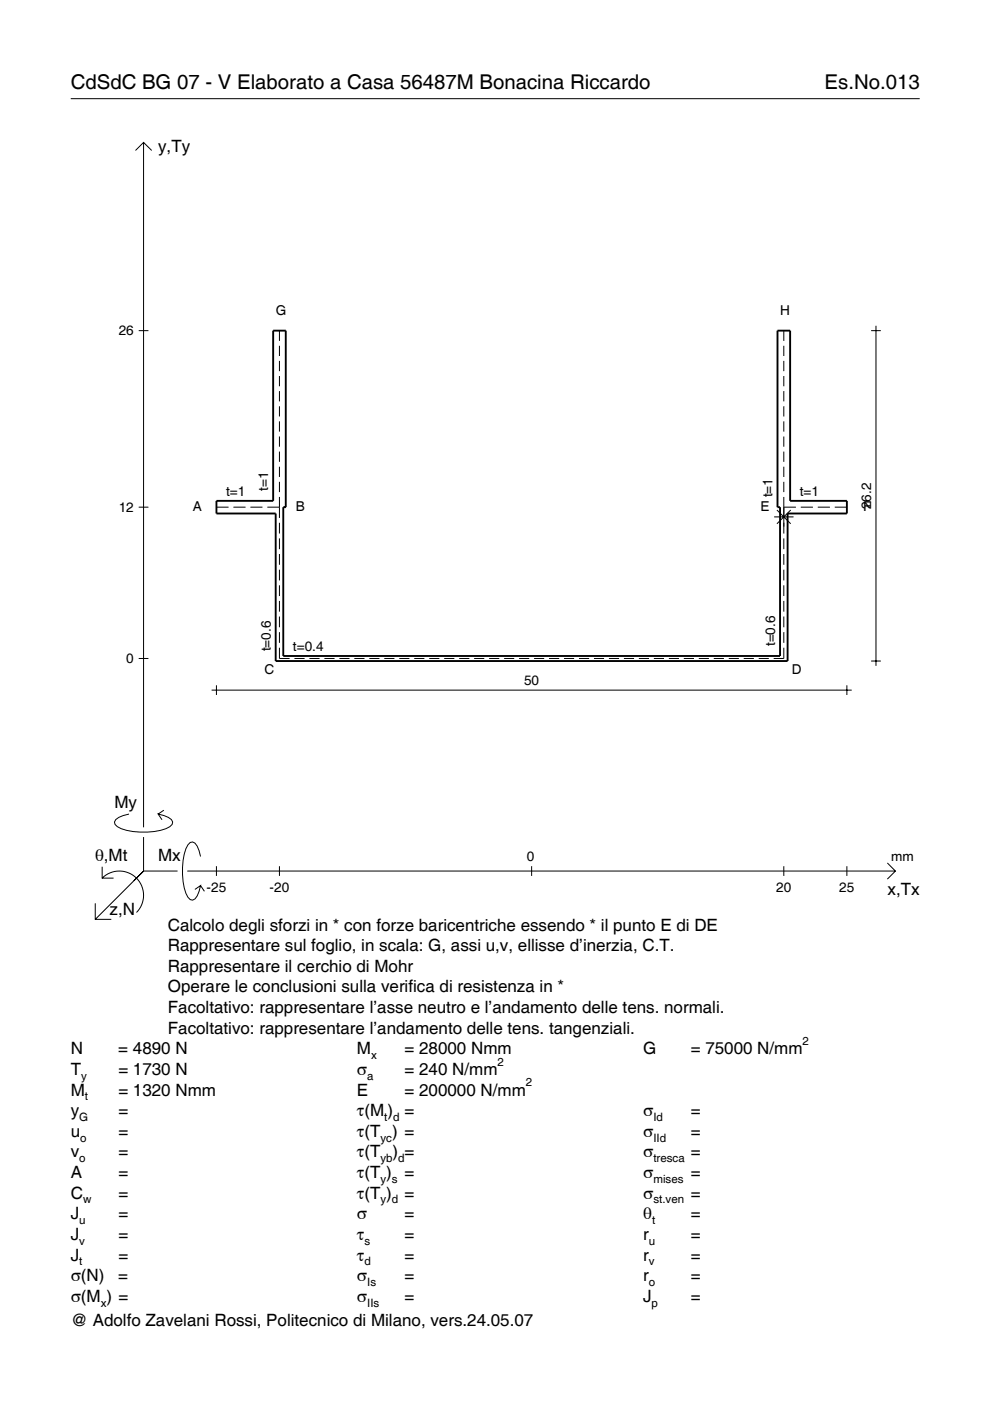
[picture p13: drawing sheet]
<svg xmlns="http://www.w3.org/2000/svg" width="210mm" height="297mm" viewBox="0 0 210 297" stroke-linecap="round" stroke-linejoin="round" font-family="sans-serif">
<defs><g id="words">
<g font-size="4.3">
<text x="15" y="18.9">CdSdC BG 07 - V Elaborato a Casa 56487M Bonacina Riccardo</text>
<text x="174.8" y="18.9">Es.No.013</text>
</g>
<g font-size="3.6">
<text x="33.5" y="32.3">y,Ty</text>
<text x="24.3" y="171.3">My</text>
<text x="20.1" y="182.6">θ,Mt</text>
<text x="33.5" y="182.6">Mx</text>
<text x="188.2" y="189.8">x,Tx</text>
<text x="23.2" y="193.9">z,N</text>
<text x="35.6" y="197.3">Calcolo degli sforzi in * con forze baricentriche essendo * il punto E di DE</text>
<text x="35.6" y="201.7">Rappresentare sul foglio, in scala: G, assi u,v, ellisse d’inerzia, C.T.</text>
<text x="35.6" y="206">Rappresentare il cerchio di Mohr</text>
<text x="35.6" y="210.4">Operare le conclusioni sulla verifica di resistenza in *</text>
<text x="35.6" y="214.8">Facoltativo: rappresentare l’asse neutro e l’andamento delle tens. normali.</text>
<text x="35.6" y="219.2">Facoltativo: rappresentare l’andamento delle tens. tangenziali.</text>
<text x="15" y="223.5">N</text>
<text x="15" y="227.9">T</text>
<text x="25.1" y="223.5">= 4890 N</text>
<text x="25.1" y="227.9">= 1730 N</text>
<text x="75.7" y="227.9">σ</text>
<text x="75.7" y="223.5">M</text>
<text x="85.8" y="223.5">= 28000 Nmm</text>
<text x="85.8" y="227.9">= 240 N/mm</text>
<text x="136.4" y="223.5">G</text>
<text x="146.5" y="223.5">= 75000 N/mm</text>
<text x="15" y="232.3">M</text>
<text x="25.1" y="232.3">= 1320 Nmm</text>
<text x="75.7" y="232.3">E</text>
<text x="85.8" y="232.3">= 200000 N/mm</text>
<text x="15" y="236.7">y</text>
<text x="25.1" y="236.7">=</text>
<text x="75.7" y="236.7">τ(M ) =</text>
<text x="136.4" y="236.7">σ</text>
<text x="146.5" y="236.7">=</text>
<text x="15" y="241">u</text>
<text x="15" y="245.4">v</text>
<text x="25.1" y="241">=</text>
<text x="25.1" y="245.4">=</text>
<text x="75.7" y="241">τ(T ) =</text>
<text x="75.7" y="245.4">τ(T</text>
<text x="83.3" y="245.4">) =</text>
<text x="136.4" y="241">σ</text>
<text x="136.4" y="245.4">σ</text>
<text x="146.5" y="241">=</text>
<text x="146.5" y="245.4">=</text>
<text x="15" y="249.8">A</text>
<text x="25.1" y="249.8">=</text>
<text x="75.7" y="249.8">τ(T )</text>
<text x="85.8" y="249.8">=</text>
<text x="136.4" y="249.8">σ</text>
<text x="146.5" y="249.8">=</text>
<text x="15" y="254.2">C</text>
<text x="25.1" y="254.2">=</text>
<text x="75.7" y="254.2">τ(T )</text>
<text x="85.8" y="254.2">=</text>
<text x="136.4" y="254.2">σ</text>
<text x="146.5" y="254.2">=</text>
<text x="15" y="258.5">J</text>
<text x="15" y="262.9">J</text>
<text x="25.1" y="258.5">=</text>
<text x="25.1" y="262.9">=</text>
<text x="75.7" y="258.5">σ</text>
<text x="75.7" y="262.9">τ</text>
<text x="85.8" y="258.5">=</text>
<text x="85.8" y="262.9">=</text>
<text x="136.4" y="258.5">θ</text>
<text x="136.4" y="262.9">r</text>
<text x="146.5" y="258.5">=</text>
<text x="146.5" y="262.9">=</text>
<text x="15" y="267.3">J</text>
<text x="25.1" y="267.3">=</text>
<text x="75.7" y="267.3">τ</text>
<text x="85.8" y="267.3">=</text>
<text x="136.4" y="267.3">r</text>
<text x="146.5" y="267.3">=</text>
<text x="15" y="271.7">σ(N)</text>
<text x="25.1" y="271.7">=</text>
<text x="75.7" y="271.7">σ</text>
<text x="85.8" y="271.7">=</text>
<text x="136.4" y="271.7">r</text>
<text x="146.5" y="271.7">=</text>
<text x="15" y="281.2">@ Adolfo Zavelani Rossi, Politecnico di Milano, vers.24.05.07</text>
<text x="15" y="276">σ(M ) =</text>
<text x="75.7" y="276">σ</text>
<text x="85.8" y="276">=</text>
<text x="136.4" y="276">J</text>
<text x="146.5" y="276">=</text>
</g>
<g font-size="2.9">
<text x="25.2" y="71.1">26</text>
<text x="58.5" y="66.8">G</text>
<text x="165.4" y="66.8">H</text>
<text x="47.9" y="105.2">t=1</text>
<text x="56.9" y="104.1" transform="rotate(-90 56.9 104.1)">t=1</text>
<text x="163.8" y="105.5" transform="rotate(-90 163.8 105.5)">t=1</text>
<text x="169.6" y="105.2">t=1</text>
<text x="184.7" y="107.9" transform="rotate(-90 184.7 107.9)">26.2</text>
<text x="25.2" y="108.5">12</text>
<text x="40.9" y="108.4">A</text>
<text x="62.7" y="108.4">B</text>
<text x="161.2" y="108.4">E</text>
<text x="183" y="108.4">F</text>
<text x="164.4" y="137" transform="rotate(-90 164.4 137)">t=0.6</text>
<text x="26.8" y="140.6">0</text>
<text x="56.1" y="143">C</text>
<text x="57.4" y="138.1" transform="rotate(-90 57.4 138.1)">t=0.6</text>
<text x="62.1" y="138.1">t=0.4</text>
<text x="167.9" y="143">D</text>
<text x="111.1" y="145.3">50</text>
<text x="111.7" y="182.6">0</text>
<text x="189" y="182.6">mm</text>
<text x="43.8" y="189.1">-25</text>
<text x="57.2" y="189.1">-20</text>
<text x="164.6" y="189.1">20</text>
<text x="178" y="189.1">25</text>
</g>
<g font-size="2.4">
<text x="170.2" y="221.5">2</text>
<text x="78.7" y="224.5">x</text>
<text x="105.5" y="225.9">2</text>
<text x="17.2" y="228.9">y</text>
<text x="18" y="233.3">t</text>
<text x="77.9" y="228.9">a</text>
<text x="111.5" y="230.3">2</text>
<text x="16.8" y="237.7">G</text>
<text x="81.5" y="237.7">t d</text>
<text x="138.5" y="237.7">Id</text>
<text x="17" y="242">o</text>
<text x="80.7" y="242">yc</text>
<text x="138.5" y="242">IId</text>
<text x="16.8" y="246.4">o</text>
<text x="80.7" y="246.4">yb d</text>
<text x="80.7" y="250.8">y s</text>
<text x="138.5" y="246.4">tresca</text>
<text x="138.5" y="250.8">mises</text>
<text x="17.6" y="255.2">w</text>
<text x="80.7" y="255.2">y d</text>
<text x="138.5" y="255.2">st.ven</text>
<text x="16.8" y="259.5">u</text>
<text x="16.8" y="263.9">v</text>
<text x="77.3" y="263.9">s</text>
<text x="137.6" y="263.9">u</text>
<text x="138.2" y="259.5">t</text>
<text x="16.8" y="268.3">t</text>
<text x="77.3" y="268.3">d</text>
<text x="137.6" y="268.3">v</text>
<text x="77.9" y="272.7">Is</text>
<text x="137.6" y="272.7">o</text>
<text x="21.4" y="277">x</text>
<text x="77.9" y="277">IIs</text>
<text x="138.2" y="277">p</text>
</g>
</g></defs>
<g fill="none" stroke="#000" stroke-width=".21">
<path d="M15 20.9h180M28.7 31.9l1.7-1.7 1.8 1.7M30.4 30.2v145.2M29.4 70.1h2.1M59.2 70.1v2.2M59.2 73.3v2.2M59.2 76.5v2.2M59.2 79.7v2.2M166.2 70.1v2.2M166.2 73.3v2.2M166.2 76.5v2.2M166.2 79.7v2.2"/>
<path d="M184.7 70.1h2.1M185.7 69.1v72.1M59.2 82.9v2.2M59.2 86.1v2.2M59.2 89.3v2.2M59.2 92.5v2.2M59.2 95.7v2.2M59.2 99v2.1M166.2 82.9v2.2M166.2 86.1v2.2M166.2 89.3v2.2M166.2 92.5v2.2"/>
<path d="M166.2 95.7v2.2M166.2 99v2.1M29.4 107.5h2.1M45.9 107.5h2.6M49.5 107.5h2.6M53.1 107.5h2.5M56.7 107.5h2.5M59.2 102.2v2.1M59.2 105.4v4.4M59.2 110.8v2.3M59.2 114.2v2.2M59.2 117.5v2.3"/>
<path d="M164.1 109.6h4.1M164.7 108.1l2.9 3M166.2 107.5h2.6M166.2 102.2v2.1M166.2 105.4v7.7M166.2 114.2v2.2M166.2 117.5v2.3M167.6 108.1l-2.9 3M169.8 107.5h2.6M173.4 107.5h2.6M177 107.5h2.6M29.4 139.6h2.1"/>
<path d="M59.2 137.3v2.3h2.2M59.2 120.8v2.3M59.2 124.1v2.3M59.2 127.4v2.3M59.2 130.7v2.3M59.2 134v2.3M62.4 139.6h2.2M65.6 139.6h2.1M68.8 139.6h2.1M72 139.6h2.1M75.1 139.6h2.2M78.3 139.6h2.1"/>
<path d="M81.5 139.6h2.1M84.7 139.6h2.1M87.8 139.6h2.2M91 139.6h2.1M94.2 139.6h2.1M97.4 139.6h2.1M100.5 139.6h2.2M103.7 139.6h2.2M106.9 139.6h2.1M110.1 139.6h2.1M113.2 139.6h2.2M116.4 139.6h2.2"/>
<path d="M119.6 139.6h2.1M122.8 139.6h2.1M125.9 139.6h2.2M129.1 139.6h2.2M132.3 139.6h2.1M135.5 139.6h2.1M138.6 139.6h2.2M141.8 139.6h2.2M145 139.6h2.1M148.2 139.6h2.1M151.3 139.6h2.2M154.5 139.6h2.2"/>
<path d="M157.7 139.6h2.1M160.9 139.6h2.1M166.2 137.3v2.3h-2.2M166.2 120.8v2.3M166.2 124.1v2.3M166.2 127.4v2.3M166.2 130.7v2.3M166.2 134v2.3M44.9 146.3h135.7M45.9 145.3v2.1M179.6 145.3v2.1M184.7 140.2h2.1"/>
<path d="M27.3 172.6a3.6 3.6 0 0 0-3 1.7l.1 .5a5.7 5.7 0 0 0 3.8 1.5 13.3 13.3 0 0 0 7.8-1l.5-.5 .1-.5a3.6 3.6 0 0 0-3.1-1.7l.8 1.2M30.4 177.5v7.2M34.7 171.8l-1.2 .8M20.2 191.5v3.4h3.4M21.7 186.2a5.1 5.1 0 0 1 7.2 0 5.1 5.1 0 0 1 0 7.3M21.7 183.8v2.4h2.4M30.4 184.7l-10.2 10.2M30.4 184.7l-2 2M30.4 184.7h7.2M39.7 184.7h150.1M42.5 181.6a3.6 3.6 0 0 0-1.7-3.1l-.5 .1a5.7 5.7 0 0 0-1.5 3.8 13.3 13.3 0 0 0 1 7.8l.5 .5 .5 .2a3.6 3.6 0 0 0 1.7-3.1l-1.2 .8M42.5 187.8l.8 1.2"/>
<path d="M45.9 183.7v2M59.2 183.7v2M112.7 183.7v2M166.2 183.7v2M179.6 183.7v2M188.1 183l1.7 1.7-1.7 1.7"/>
</g>
<path d="M57.9 70.1h2.7v37.4h-.5v31.6h105.3v-31.6h-.6v-37.4h2.7v36.1h12.1v2.7h-12.6v31.3h-108.6v-31.3h-12.5v-2.7h12z" fill="none" stroke="#000" stroke-width=".4"/>
<use href="#words"/>
</svg>
